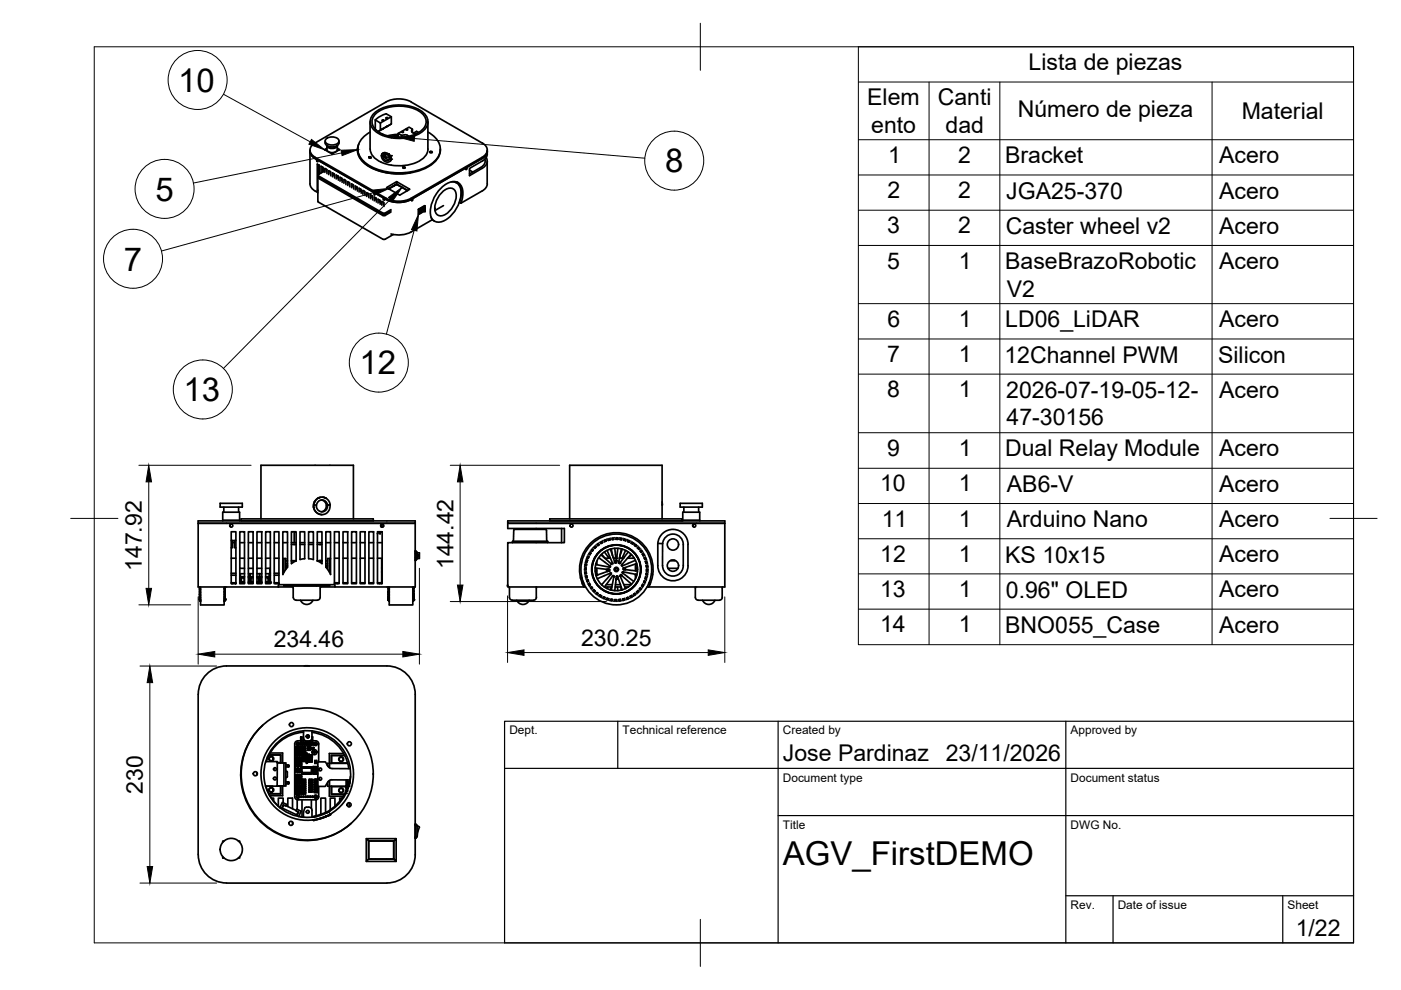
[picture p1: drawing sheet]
<svg xmlns="http://www.w3.org/2000/svg" width="297mm" height="210mm" viewBox="0 0 297 210" stroke-linecap="round" stroke-linejoin="round" font-family="sans-serif">
<defs><g id="words">
<g font-size="7">
<text x="37.8" y="19.4">10</text>
<text x="141" y="36.5">8</text>
<text x="32.9" y="42.5">5</text>
<text x="26.2" y="57.4">7</text>
<text x="76.2" y="79.4">12</text>
<text x="38.9" y="85">13</text>
<text x="166" y="183.4">AGV_FirstDEMO</text>
</g>
<g font-size="4.9">
<text x="218.1" y="14.9">Lista de piezas</text>
<text x="183.9" y="22.3">Elem</text>
<text x="198.8" y="22.3">Canti</text>
<text x="184.7" y="28.1">ento</text>
<text x="200.5" y="28.2">dad</text>
<text x="215.8" y="24.8">Número de pieza</text>
<text x="263.3" y="25.2">Material</text>
<text x="188.3" y="34.6">1</text>
<text x="203.2" y="34.6">2</text>
<text x="213.1" y="34.6">Bracket</text>
<text x="258.5" y="34.6">Acero</text>
<text x="188.2" y="42">2</text>
<text x="203.2" y="42">2</text>
<text x="213.4" y="42.2">JGA25-370</text>
<text x="258.5" y="42.1">Acero</text>
<text x="188.1" y="49.5">3</text>
<text x="203.2" y="49.5">2</text>
<text x="213.2" y="49.6">Caster wheel v2</text>
<text x="258.5" y="49.6">Acero</text>
<text x="188.1" y="56.9">5</text>
<text x="203.3" y="57">1</text>
<text x="213.1" y="57">BaseBrazoRobotic</text>
<text x="258.5" y="57">Acero</text>
<text x="213.5" y="62.9">V2</text>
<text x="188.2" y="69.3">6</text>
<text x="203.3" y="69.3">1</text>
<text x="213.1" y="69.4">LD06_LiDAR</text>
<text x="258.5" y="69.4">Acero</text>
<text x="188.1" y="76.8">7</text>
<text x="203.3" y="76.8">1</text>
<text x="213" y="76.9">12Channel PWM</text>
<text x="258.3" y="76.9">Silicon</text>
<text x="188.1" y="84.3">8</text>
<text x="203.3" y="84.3">1</text>
<text x="213.3" y="84.3">2026-07-19-05-12-</text>
<text x="258.5" y="84.3">Acero</text>
<text x="213.4" y="90.2">47-30156</text>
<text x="188.1" y="96.7">9</text>
<text x="203.3" y="96.7">1</text>
<text x="213.1" y="96.8">Dual Relay Module</text>
<text x="258.5" y="96.8">Acero</text>
<text x="186.6" y="104.2">10</text>
<text x="203.3" y="104.2">1</text>
<text x="213.5" y="104.3">AB6-V</text>
<text x="258.5" y="104.3">Acero</text>
<text x="186.9" y="111.7">11</text>
<text x="203.3" y="111.7">1</text>
<text x="213.5" y="111.8">Arduino Nano</text>
<text x="258.5" y="111.8">Acero</text>
<text x="186.6" y="119.1">12</text>
<text x="203.3" y="119.1">1</text>
<text x="213.1" y="119.3">KS 10x15</text>
<text x="258.5" y="119.2">Acero</text>
<text x="30.1" y="121.1" transform="rotate(-90 30.1 121.1)">147.92</text>
<text x="96.2" y="120.7" transform="rotate(-90 96.2 120.7)">144.42</text>
<text x="186.6" y="126.6">13</text>
<text x="203.3" y="126.6">1</text>
<text x="213.3" y="126.7">0.96&quot; OLED</text>
<text x="258.5" y="126.7">Acero</text>
<text x="58" y="137.2">234.46</text>
<text x="123.2" y="136.9">230.25</text>
<text x="186.6" y="134.1">14</text>
<text x="203.3" y="134.1">1</text>
<text x="213.1" y="134.2">BNO055_Case</text>
<text x="258.5" y="134.1">Acero</text>
<text x="166" y="161.4">Jose Pardinaz</text>
<text x="200.5" y="161.4">23/11/2026</text>
<text x="30.3" y="168.3" transform="rotate(-90 30.3 168.3)">230</text>
<text x="274.7" y="198.6">1/22</text>
</g>
<g font-size="2.5">
<text x="108" y="155.7">Dept.</text>
<text x="132" y="155.7">Technical reference</text>
<text x="166" y="155.7">Created by</text>
<text x="227" y="155.7">Approved by</text>
<text x="166" y="165.7">Document type</text>
<text x="227" y="165.7">Document status</text>
<text x="166" y="175.7">Title</text>
<text x="227" y="175.7">DWG No.</text>
<text x="227" y="192.7">Rev.</text>
<text x="237" y="192.7">Date of issue</text>
<text x="273" y="192.7">Sheet</text>
</g>
</g></defs>
<!-- layer: Visible -->
<g fill="#000">
<circle cx="81.5" cy="32.4" r=".18"/>
<circle cx="82.3" cy="32.6" r=".18"/>
<circle cx="83" cy="33" r=".18"/>
<circle cx="83" cy="33.7" r=".18"/>
<circle cx="83" cy="33.8" r=".18"/>
<circle cx="83.9" cy="28.9" r=".18"/>
<circle cx="84.3" cy="29.1" r=".18"/>
<circle cx="89.8" cy="44.7" r=".18"/>
<circle cx="62.3" cy="115.4" r=".18"/>
<circle cx="66.4" cy="107.6" r=".18"/>
<circle cx="66.5" cy="107.4" r=".18"/>
<circle cx="66.6" cy="106.4" r=".18"/>
<circle cx="67.7" cy="118.9" r=".18"/>
<circle cx="67.8" cy="115.4" r=".18"/>
<circle cx="67.8" cy="118.9" r=".18"/>
<circle cx="68" cy="118.9" r=".18"/>
<circle cx="69.4" cy="107.1" r=".18"/>
<circle cx="88" cy="118.2" r=".18"/>
<circle cx="88" cy="117.4" r=".18"/>
<circle cx="88" cy="118.7" r=".18"/>
<circle cx="88" cy="117" r=".18"/>
<circle cx="129.9" cy="118.2" r=".18"/>
<circle cx="130.3" cy="119.1" r=".18"/>
<circle cx="130.3" cy="119.2" r=".18"/>
<circle cx="130.7" cy="118.9" r=".18"/>
<circle cx="130.7" cy="118.8" r=".18"/>
<circle cx="130.8" cy="118.4" r=".18"/>
<circle cx="131.2" cy="119.2" r=".18"/>
<circle cx="131.3" cy="118.1" r=".18"/>
<circle cx="131.4" cy="119.4" r=".18"/>
<circle cx="131.8" cy="119.8" r=".18"/>
<circle cx="42.3" cy="127.1" r=".18"/>
<circle cx="47.7" cy="127.2" r=".18"/>
<circle cx="47.7" cy="127" r=".18"/>
<circle cx="57.3" cy="123.6" r=".18"/>
<circle cx="57.3" cy="123.4" r=".18"/>
<circle cx="82.3" cy="127.2" r=".18"/>
<circle cx="87.7" cy="127.2" r=".18"/>
<circle cx="126.5" cy="122" r=".18"/>
<circle cx="128.7" cy="120.7" r=".18"/>
<circle cx="128.9" cy="120.7" r=".18"/>
<circle cx="128.9" cy="121.2" r=".18"/>
<circle cx="129" cy="120.7" r=".18"/>
<circle cx="129" cy="120.8" r=".18"/>
<circle cx="129.1" cy="120.8" r=".18"/>
<circle cx="129.1" cy="121.1" r=".18"/>
<circle cx="129.2" cy="121.1" r=".18"/>
<circle cx="129.4" cy="121.5" r=".18"/>
<circle cx="130.2" cy="122.3" r=".18"/>
<circle cx="130.6" cy="122.9" r=".18"/>
<circle cx="130.6" cy="122.8" r=".18"/>
<circle cx="131.5" cy="122.1" r=".18"/>
<circle cx="131.7" cy="122" r=".18"/>
<circle cx="131.9" cy="121.4" r=".18"/>
<circle cx="132.2" cy="120.4" r=".18"/>
<circle cx="132.4" cy="120.7" r=".18"/>
<circle cx="132.6" cy="120.8" r=".18"/>
<circle cx="132.7" cy="120.8" r=".18"/>
<circle cx="138.3" cy="122.3" r=".18"/>
<circle cx="64.1" cy="164" r=".18"/>
<circle cx="64.3" cy="164" r=".18"/>
<circle cx="64.4" cy="164" r=".18"/>
<circle cx="64.6" cy="164" r=".18"/>
<circle cx="64.7" cy="164" r=".18"/>
<circle cx="64.9" cy="164" r=".18"/>
<circle cx="65" cy="164" r=".18"/>
<circle cx="65.2" cy="164" r=".18"/>
<circle cx="65.4" cy="164" r=".18"/>
<circle cx="65.5" cy="164" r=".18"/>
<circle cx="65.7" cy="164" r=".18"/>
<circle cx="65.8" cy="164" r=".18"/>
<circle cx="66" cy="164" r=".18"/>
<circle cx="66.5" cy="173.9" r=".18"/>
<circle cx="67.4" cy="173.6" r=".18"/>
<circle cx="69" cy="173.1" r=".18"/>
<circle cx="69.5" cy="172.9" r=".18"/>
<circle cx="69.6" cy="172.1" r=".18"/>
<circle cx="70" cy="172.7" r=".18"/>
<circle cx="73.4" cy="168.2" r=".18"/>
<circle cx="73.4" cy="166.6" r=".18"/>
<circle cx="73.4" cy="167.6" r=".18"/>
<circle cx="73.5" cy="167.6" r=".18"/>
<circle cx="73.5" cy="167.7" r=".18"/>
<circle cx="73.5" cy="166.6" r=".18"/>
<circle cx="74" cy="166" r=".18"/>
<circle cx="74" cy="165.6" r=".18"/>
<circle cx="74" cy="166.7" r=".18"/>
<circle cx="88" cy="174.9" r=".18"/>
<circle cx="88" cy="177.4" r=".18"/>
<circle cx="88" cy="177.5" r=".18"/>
<circle cx="88" cy="175" r=".18"/>
<circle cx="88" cy="177.6" r=".18"/>
</g>
<g fill="none" stroke="#000" stroke-width=".36">
<path d="M65.7 32.1a1.87 1.87 0 0 0 1.1 1.5l15.1 8.7a5.9 5.9 0 0 0 5.3 0l15.4-9a1.66 1.66 0 0 0 .7-1.2M65.7 31.8v7.2a2.35 2.35 0 0 0 1.7 1.8M66.8 30.3a1.62 1.62 0 0 0-1.1 1.5 1.62 1.62 0 0 0 1.1 1.6M66.8 33.4l15.1 8.6M67.2 34l.2 .1v.2l-.2-.1zM67.4 37.1v.3M67.4 37.6v5.1M67.4 37.4l.1 .4M67.5 37.8l13.7 7.9h.4l1.3-.7M67.5 37.3l13.7 7.9h.4l1.3-.8M67.5 37.5l13.7 7.9h.4l1.3-.7M67.5 37v.3"/>
<path d="M67.6 35v1.9M67.7 36.9v-1.9l-.4-.2v5.6l.1-.1M68.4 35.4v1.1M68.5 36.4v-.9l-.4-.2v1.4M68.6 36.4l-1.1 .6M68.8 31.7l1.6 .9M68.9 36.5v-.8l.4 .3v.8M68.9 29.9a1.16 1.16 0 0 0 1.5 1.3 1.16 1.16 0 0 0 1.5-1.3M69.1 29.5a1.9 1.9 0 0 1 2.8 .3 1.27 1.27 0 0 1-1.7 .9 1.13 1.13 0 0 1-1.2-.9zM69.2 35.9v.5M69.3 31.4l-.5 .4M69.3 36h-.1"/>
<path d="M69.3 30.8a1.28 1.28 0 0 0 2.2 .1v.8a1.28 1.28 0 0 1-2.2 0zM69.4 30.9a1.24 1.24 0 0 0 2 0M69.7 37v-.8l.4 .2v.9M70 36.4v.4M70.5 37.5v-.8l.4 .2v.8M70.8 36.8v.5M71.3 37.9v-.8l.4 .3v.8M71.5 31.4l.5 .4M71.6 37.3v.5M72 31.7l-1.6 1M72.1 38.4v-.8l.4 .2v.9M72.4 37.8v.4"/>
<path d="M72.9 38.9v-.8l.4 .2v.8M73.2 38.2v.5M73.7 39.3v-.8l.4 .3v.8M74 38.7v.5M74.5 39.8v-.8l.5 .2v.9M74.8 39.2v.4M75.6 39.6v.5M75.8 31.6a4.4 4.4 0 0 0 3.1 4 13.7 13.7 0 0 0 12.3-.5 3.9 3.9 0 0 0 2.1-3.5M75.9 31.2l-.1 .7M76.1 30.5a3.5 3.5 0 0 0 1.5 4.4 13 13 0 0 0 9.4 1.8M78.3 33.5h.4M78.3 33.3l.4 .1-.4 .1z"/>
<path d="M78.5 25.8v5.8M78.5 28a4.2 4.2 0 0 0-2.6 4.2 6.2 6.2 0 0 0 4.7 3.9 13.2 13.2 0 0 0 11.1-1.5 3.5 3.5 0 0 0-.2-6.1l-.8-.5M79.6 25.4v2M79.6 25.4l1 .7M79.6 27.4l.1 .1M79.7 24.1a8.4 8.4 0 0 1 9.7-.1 2.28 2.28 0 0 1-.3 3.9 8.4 8.4 0 0 1-9.4-.4 2.19 2.19 0 0 1 0-3.4zM80.6 26.1l2.4-1.3v1.5l-2.4 1.3zM80.6 27.6l-.5 .3M80.9 33l.3 .1M81 27.4l.4-.2zM81 25.4l.3 .1-.1 .1zM81.1 28.7a9.3 9.3 0 0 0 8.8-1.1 2.56 2.56 0 0 0-1-4.3 9.1 9.1 0 0 0-9.6 .7 2.55 2.55 0 0 0 1 4.3l.8 .4"/>
<path d="M81.2 33.1l.2 .6 .5 .4 .5-.1 .3-.5M81.2 33.1a.74 .74 0 0 1 .8-.4 .74 .74 0 0 1 .6 .8M81.2 33.1h.1M81.4 32.4a.74 .74 0 0 0-.5 1l.6 .8 .6 .2 .7-.3 .2-.5-.3-.1M81.4 32.8a.86 .86 0 0 0 1.2 .9M81.5 32.4l-.5 .2M81.5 32.4h-.1M81.5 32.4l.7 .2M81.5 32.4h.1M81.8 33.3h.7M81.8 32.7l-.1 .8M81.9 21.6l-15.1 8.7"/>
<path d="M81.9 26.9l.3-.2zM81.9 21.6a5.9 5.9 0 0 1 5.3 0M81.9 26.9l-1.8 1M81.9 24.9l.3 .1-.3 .1zM82.2 32.6l.2 .1M82.3 32.6l.1 .1M82.4 32.7l.6 .8-.2 .6M82.4 32.7l.5 .9M82.6 33.5h.1M82.6 39.9l-.1 .1M82.8 34.1h.1M82.8 39.8h.1"/>
<path d="M83 33h.1M83 24.8l-1.1-.7-1.6 .7-.7 .6M83 26.3l-1.1 .6M83.2 39.5l.1 .1M83.3 39.5h.1M83.4 39.4v.1M83.4 39.4h.1M83.5 39.4h.1M83.6 39.3h.1M83.7 39.3h.1M83.7 28.9l.1 .2M83.7 28.9h.1"/>
<path d="M83.7 39.2l.1 .1M83.8 28.9h.1M83.8 39.2h.1M83.9 39.2h.1M83.9 39.1l.1 .1M84 39.1h.1M84.1 39.1h.1M84.1 28.8l.2 .2M84.1 39l-1.7 1M84.1 29.1l-.3-.2h.2l.3 .2M84.1 38.5l-2.1 1.3 2.8 1.6 2.1-1.3-2.8-1.6v.5l.3 .3M84.3 28.8l.1 .1"/>
<path d="M84.3 29l.1 .1M84.3 29v.1M84.3 29.1h.1M84.4 39.2l2 1.2M84.4 28.3l.7 .4 .9-.1 .7 .3M84.4 28.3v.8M84.4 28.5l-2.3 .3M84.5 28.8l-1.8 .1M84.5 28.8l-1.6 .2M84.6 39.3v.1M85.1 28.7v.4M85.2 27.9l.4 .1-.4 .1z"/>
<path d="M85.5 35.6h.4M85.5 35.4l.4 .1-.4 .1zM86.1 27.4l.3 .1-.3 .1zM87.2 21.6l15 8.7M87.3 27.7l.1-.3-.7-.4-2.3 1.3M87.3 27.7l.2 .4M87.4 28.1l.7 .4M87.4 27.4v.7M88.4 28.3h-.3l-.1 .1M88.8 28.1l-.5-.3-.6 .4M90.7 25.8v5.8a3.8 3.8 0 0 1-3 3.1 8.9 8.9 0 0 1-8.4-1.3 2.51 2.51 0 0 1-.8-1.8M91.2 32.3h.4"/>
<path d="M91.2 32.1l.5 .1-.5 .2zM95.7 38.6a1.89 1.89 0 0 1 2.1 2.1 7 7 0 0 1-4.2 6.3 1.76 1.76 0 0 1-2.2-1M96.4 38.5l.4 .3M97.5 39.5l-.6-.9a3.3 3.3 0 0 1 .6 3.9M98.9 35.6l.1 .1-.2 .2zM99.5 36.1l.7 .4M102.2 33.4l-15 8.6M102.2 30.3a1.62 1.62 0 0 1 1.1 1.5 1.62 1.62 0 0 1-1.1 1.6M102.8 33.7a1.42 1.42 0 0 1-.9 1.8l-2.4 1.4M103.3 31.8a1.97 1.97 0 0 1-1.1 2.4l-2.7 1.5v1.5l2.7-1.5a1.59 1.59 0 0 0 .9-2.3M103.3 34.2v4.8a1.81 1.81 0 0 1-1.1 1.5l-4.5 2.6-.3-.2M67.3 40.4l.1 .1"/>
<path d="M67.4 42.7l.1 .1M67.5 42.8l13.7 7.9h.4l1.8-1M75.3 40.3v-.9l.5 .3v.8M76.1 40.7v-.8l.5 .3v.8M76.4 40.1v.4M76.9 41.2v-.8l.5 .2v.8M77.3 40.5v.5M77.7 41.6v-.8l.5 .3v.8M78.1 41v.5M78.5 42.1v-.8l.5 .3v.8M78.9 41.5v.4M79.4 42.6v-.8l.4 .2v.8"/>
<path d="M79.7 41.9v.5M80.2 43v-.8l.4 .3v.8M80.5 42.4v.5M81 43.5v-.8l.4 .3v.8M81.3 42.9v.4M81.3 42.1l.2 .1v.2l-.2-.1zM81.9 42a5.9 5.9 0 0 0 5.3 0M81.9 42.3a5.9 5.9 0 0 0 5.3 0M82.4 40h.1M82.4 40l1.7-.9 2.3 1.3M87.4 42.2l.1 .1-.2 .3zM89 44.6v.7"/>
<path d="M89 44.6h.1M89.1 44.6v.6l1-.4M89.2 44.8h.1M89.4 44.8l-.2 .1M89.4 44.8h-.2M89.5 45l-.7 .5M89.8 44.6l.1-.1zM89.9 44.5l-.2 .2M89.9 44.5l-.1 .2M89.9 44.5h.1M90 44l-1 .6v.6h.2M90 44h.1"/>
<path d="M90.1 44v.2l-1 .4M90.1 43.6l-1.4 .8v1l.1-1 .2 .2 1.1-.7M90.1 43.6l-1.4 .8M90.1 43.6v.5M90.1 44.2v.6M91.6 46.6l-5 2.8-1.8 .4-1.9-.2M91.6 46.6l.5 .3M93.5 41a2.1 2.1 0 0 1 2.7-.9 2.89 2.89 0 0 1 0 3.3 3.8 3.8 0 0 1-2.8 2.4 1.58 1.58 0 0 1-1.2-2.3 5.4 5.4 0 0 1 1.3-2.5zM94 43.6l-1.8 1M97.5 42.6h.1M97.5 42.5v.1M97.7 43.1a3.9 3.9 0 0 0-.4-4.2 2.66 2.66 0 0 0-3.2 .5 7 7 0 0 0-2.7 6.7l.2 .5"/>
<path d="M42 110.9h46v13.6h-17v-.5h-12v.5h-17zM42 110.4h46v.5h-46zM46.7 106.7h4.7v.8h-4.7zM47.2 110.3h3.6v.1M47.5 107.5v1.1M49 114.6h1M49 112.7h1v11.1h-1zM49 118.4h1M49.3 114.6v1.5h-.3M49.3 115.1h.4M49.7 114.6v1.5h.3M50.6 107.5v1.1"/>
<path d="M50.8 110.3v-1.7h-3.6v1.8M50.8 112.7h1v11.1h-1zM50.8 118.4h1M50.8 115.1h1M51.1 110h28v.4h-28zM52.7 112.7h1v11.1h-1zM52.7 118.4h1M52.7 115.1h1M54.5 112.7h1v11.1h-1zM54.5 118.4h1M54.5 115.1h1M55.3 110v-11.3h19.6v11.3"/>
<path d="M56.3 112.7h1v11.1h-1zM56.3 118.4h1M56.3 115.1h1M58.1 112.7h1v11.1h-1zM58.1 118.4h1M58.1 115.1h1M60 118.4h.2M60 115.1h1M60.6 118.9h.4M60.6 119.9h.4M60.6 119.5h.4M61.8 118.9h1"/>
<path d="M61.8 118.9h1v-6.2h-1v6.8M61.8 115.1h1M61.8 115.4h1M62.4 112.7v2.4M62.8 118.9l-1 .6M63.6 112.7h1v5.8l-1 .1zM63.6 115.4h1M63.6 115.1h1M65.4 115.4h1M65.4 115.1h1M65.5 118.5l1 .1-.1-5.9h-1v5.8M66.5 107.1v.2a1.76 1.76 0 0 0 1.8 1.8 1.76 1.76 0 0 0 1.7-2"/>
<path d="M67.1 107.1a1.17 1.17 0 0 1 1.2-1.1 1.17 1.17 0 0 1 1.1 1.1M67.3 118.9v-6.2h1v6.8M67.3 118.9h1M67.3 118.9h.6M67.3 115.1h1M67.3 118.9l1 .6M67.5 105.6l-.8 .8-.2 1.1 .5 1 .6 .5 .7 .1M67.5 118.9h.1M67.6 105.6l-.7 .5-.4 1M67.7 105.5h-.2M67.7 118.9h.1M67.7 105.5l-.2 .1"/>
<path d="M67.8 118.9h.1M67.8 105.5h-.1M67.9 118.9h.4M67.9 118.9h.1M68.1 118.9h-.2M68.1 106a1.27 1.27 0 0 1 1.1 1.2 1.27 1.27 0 0 1-1 1.3M68.2 118.9h.1M68.3 115.4h-1M68.3 105.4l.4 .1M68.6 105.5h-.8M68.7 105.4l.1 .1M68.8 105.5l.2 .1"/>
<path d="M69 105.6h.1M69.1 118.9h.4M69.1 119.9h.4M69.1 119.5h.4M69.1 115.1h1M69.2 105.7a1.87 1.87 0 0 1 .8 1.4h-.6v.4l-.2 .6-.3 .3-.7 .1-.8-.4-.3-1h-.6M69.9 118.4h.2M70.9 112.7h1v11.1h-1zM70.9 118.4h1M70.9 115.1h1M72.7 112.7h1v11.1h-1zM72.7 118.4h1"/>
<path d="M72.7 115.1h1M74.5 112.7h1.1v11.1h-1.1zM74.5 118.4h1.1M74.5 115.1h1.1M76.4 112.7h1v11.1h-1zM76.4 118.4h1M76.4 115.1h1M78.2 112.7h1v11.1h-1zM78.2 118.4h1M78.2 115.1h1M80 113.1h.1M80 118.4h.9v5.2h-.4v.2"/>
<path d="M80 112.7h1v11.1h-1zM80 115.1h1M80.1 112.7v.4M80.5 112.7v.4M80.6 112.7v.4M80.8 111.6v.1M80.9 111.2h.3M80.9 111.6v.1M80.9 111.6h.2M81.3 111.6v.1M81.3 111.6h-.5M88 118.8l.1-2 .3 .3v1.4l-.3 .3"/>
<path d="M88 116.8h.1M88.4 117.2h.5v1.2h-.4M88.5 117.2l-.1 1.2M88.5 117.8h.1M88.7 117.7l.1 .3zM88.7 117.9v.1M88.7 117.7h.1M88.7 117.7v.3M88.8 117.9l-.1 .1M88.8 117.7l-.1 .3M107.7 110.4h46v.5h-46zM108.7 114.8h7.4v.3"/>
<path d="M108.7 114.7l-.1 .4M109.1 112.2h6.6M109.1 112.2l-.2 .2v2.4M115.7 112.2l.2 .2v2.4M116.6 110h28v.4h-28zM119.1 112v3.1M120.8 110v-11.3h19.6v11.3M124 119.6h.1M124.1 119.9h.2M124.1 119.3h.1M124.1 119.6l.3 .1M124.1 119l.4 .2"/>
<path d="M124.2 118.7l.1 .1M124.2 119l.3 .1M124.3 118.8h.3M124.3 118.4h.1M124.4 119.6l-.1 .4-.3-.2M124.4 119.6h-.3M124.5 118h.1M124.5 118.2l.3 .1M124.6 118.7l-.1 .5M124.6 118h.3M124.6 118l.2 .1M124.7 117.6v.1"/>
<path d="M124.9 118l-.2 .4-.3-.3M124.9 117.4l.2 .2M125 117.1l.1 .1M125.1 117.2h.2l-.2 .4-.3-.2M125.1 117.2l.2 .1M125.2 116.8l-.1 .1M125.4 116.7l.2 .1M125.5 116.5h.1M125.5 116.5l.3 .1-.2 .3-.3-.3M125.5 116.5l.2 .2M125.7 116.2h.1M125.9 116l.2 .3"/>
<path d="M126 116.1l.1 .1M126.1 115.8l.1 .1M126.2 115.9l.2 .1M126.2 115.9l.1 .1M126.3 119.7l2.9 .6 .2-.2M126.3 119.5l.2 .1M126.4 115.6h-.1M126.4 116l-.3 .3M126.5 119v.7M126.6 115.5l.2 .1M126.7 115.2l.1 .2M126.8 115.4l.2 .1-.3 .2-.1-.3"/>
<path d="M126.8 115.4l.2 .1M126.9 118.4h.2M126.9 118.2l2.5 1.9M127 115.1h.1M127.3 114.9l.1 .3 .4-.2M127.3 115l.2 .2M127.4 117.6l2.2 2M127.5 114.8l.1 .1M127.6 117.5l.7 .9M127.6 114.9l.2 .1M127.6 114.9l.1 .2M127.8 114.6h.1"/>
<path d="M128.1 114.5l.1 .4 .3-.2M128.1 117l1 1.4M128.1 114.6l.1 .2M128.2 118.4h1.2M128.3 114.4l.1 .1M128.4 114.5l.1 .2M128.4 114.5v.3M128.6 114.3h.1M128.7 116.7l1.2 2.7M128.9 114.2v.4l.5-.1-.2-.2M128.9 114.3l.1 .3M129.2 114.2v.1"/>
<path d="M129.2 114.3l.1 .2M129.3 120l-.1 .2M129.4 116.4l1 3M129.5 114.1h.1M129.6 116.4l.3 1.4M129.6 119.6l.1 .1M129.6 119.6h.1M129.6 119.5h.1M129.8 114.1v.3M129.8 119.4l-.2 .2M129.8 114.2l.1 .2M129.9 119.4h-.1"/>
<path d="M129.9 119.4l.1 .1M129.9 119.4h.1M130 114.1l.1 .3M130 114v.1M130 114.1v.3M130.1 118.4h.6M130.1 114.4h-.3M130.3 116.3l.3 2.1M130.4 114h-.1M130.5 119l.2-.1-.4 .2h.4M130.5 119l-.1 .2M130.6 119.3h-.2"/>
<path d="M130.6 119.3h.1M130.6 118.8l-.3 .3M130.7 114l-.1 .4M130.7 114.1v.3M130.7 118.8l-.4 .2M130.9 114.1l.1 .3-.4-.1M130.9 114v.4M131 116.3l-.4 3M131.2 119.2h.1M131.2 119.2l.2 .2M131.2 119.2l-.1 .2M131.2 119.2l-.1 .1"/>
<path d="M131.2 114h.1M131.3 118.4h.9M131.4 119.4v.1M131.4 119.4h.1M131.5 119.4h.1M131.6 114.1l-.1 .3 .3 .1v-.3M131.6 114.2l-.1 .2M131.7 116.4l-.5 2.8M131.8 114.2l-.1 .2M131.8 119.8l.1 .2M131.8 114.1v.1M131.9 119.7l.1 .2"/>
<path d="M131.9 120h.1M131.9 116.4l-.4 1.4M132.1 114.1v.1M132.4 114.3l-.1 .3M132.4 114.2l-.2 .3 .5 .2v-.4M132.6 116.7l-.7 1.7M132.7 114.4l-.1 .3M133 114.4h.1M133 118.4h1.5M133.2 117l-1.8 2.4M133.2 114.6l-.1 .2M133.3 114.5l-.2 .3 .3 .1v-.2"/>
<path d="M133.4 114.7l-.1 .2M133.5 114.6l-.1 .1M133.7 114.7l.1 .1M133.8 117.5l-2 2.3M133.9 117.6l-.8 .8M134 115l-.1 .2M134 114.9l-.2 .3M134.2 115.1v.3l-.4-.3M134.2 115.1l-.1 .3M134.3 115.1h-.1M134.4 118.2l-.2 .2M134.5 115.2h.1"/>
<path d="M134.7 118.8l-2.8 1.2M134.7 115.5l-.1 .2M134.7 119.6v1.4M134.8 115.4l-.3 .2M134.8 119.5v1.5M134.9 115.6l-.1 .3-.3-.3M134.9 115.6l-.2 .2M135 115.5l-.1 .1M135 119.5l-2.8 .9M135 119.7h-.2M135.1 116.1l.3 .4 .2-.2M135.2 115.7v.1"/>
<path d="M135.4 116l-.2 .2M135.4 116l-.3 .2M135.6 116.3l-.2 .1M135.6 116.2v.1M135.8 116.4h.1M136 116.7l-.2 .2M136 116.7l-.3 .1 .2 .3 .2-.2M136.1 116.9l-.2 .1M136.2 116.8l-.1 .1M136.3 117.1h.1M136.4 117.4l-.2 .2M136.5 117.4l-.3 .1 .2 .3 .1-.1"/>
<path d="M136.5 117.7l-.2 .1M136.7 117.6l-.2 .1M136.8 117.9h.1M136.8 118.2l-.2 .1M136.8 119l.1 .4 .2-.1M136.9 118.2h-.3l.1 .4 .2-.2M137 118.4l-.3 .1M137.1 119l-.3 .1M137.1 118.7h.1M137.1 119.3l-.2 .1M137.2 119h-.4M137.2 119.3h-.1"/>
<path d="M137.2 119.9h-.2M137.3 119.6h.1M137.4 119.9h-.4l.1 .3 .2-.1M139.5 115.2l1 .1v4.6a2.19 2.19 0 0 0 2.2 2.2 2.19 2.19 0 0 0 2.2-2.2v-4.5a2.19 2.19 0 0 0-2.1-2.2 2.19 2.19 0 0 0-2.3 2.1M140.3 113.3a3.2 3.2 0 0 1 3.5-.8 3.2 3.2 0 0 1 2.1 2.9v4.5a3.2 3.2 0 0 1-3.2 3.2 3.2 3.2 0 0 1-3.2-3.2v-4.7l.1-.7zM140.4 106.4v.7M142.2 118.8h1M144.2 106.7h4.7v.8h-4.7zM144.8 110.3v-1.7h3.6v1.7M144.8 110.4v-.1h3.6v.1M145 107.5v1.1M148.1 107.5v1.1"/>
<path d="M42.3 125.2v.3h.1M42.3 126.3l.1 .1M42.3 126.9v.1M42.3 127.1l.1 .3zM42.3 124.5l.1 .3M42.3 126.7v.1M42.3 125.8l.1 .2M42.3 124.6v.3l.1-.1M42.3 127.1h.1M42.4 127.4l.1 .1M42.4 127.3l.1 .1-.1-.1M42.4 126.5l.1 .1"/>
<path d="M42.4 125.4l.1 .1M42.4 124.8l.1 .1M42.5 124.5v3.8h5v-3.8M42.5 127.3l-.2-.3 .1 .4M42.5 127.1l-.2-.3 .2 .5M42.5 126.7l-.2-.2v.3l.2 .2M42.5 126.3l-.2-.3 .1 .5M42.5 125.7l-.2-.2v.5l.2 .1M42.5 125.1l-.2-.2 .1 .5M47.5 127l.2-.3-.1 .4M47.5 126.6l.2-.2-.2 .5M47.5 126.2l.2-.2-.2 .5"/>
<path d="M47.5 124.9l.2-.1-.1 .6M47.6 127.2l.1-.2-.2 .4 .2-.1M47.6 125.5l.1-.1-.1 .5M47.7 127.4l-.2 .1M47.7 127.2l-.2 .1M47.7 127.1l-.2 .1M47.7 125.5l-.2 .1M47.7 125.4h-.2M47.7 127.1h.1M47.7 126.6v.1M47.7 125.7v.3h-.2M47.7 124.5v.3l-.2-.1z"/>
<path d="M47.7 127.2l-.1 .2M47.7 127.1l-.1 .3zM47.7 125.1v.2M47.7 126.2v.1M47.7 126.9v.1M49 123.6l.1 .2M49 122h1M49 121.6h1M49.1 123.6h.2v.2M49.3 123.6h.7M50 123.6l-.1 .2M50.9 120.5h.9"/>
<path d="M50.9 120.5h.1M50.9 123.6h.9M51.1 122.3h.7M51.2 122.5h.6v.9h-.6zM51.2 122.3h.1M51.4 123.5h-.3l-.1-1.2v1.3M51.4 123.5v.1M51.4 123.5h.2M51.5 123.5v.1M51.8 122.3h.1M51.8 121.6h-.8v.7h-.2M51.8 123.5h-.2v.1"/>
<path d="M51.8 122.3h-.7v1.2M52.7 122.3h.2v1.2M52.7 122.5h.1v.9h-.1M52.7 122.3h.2v1.2h-.2M52.7 120.5h1M52.7 121.6h1M52.8 122.3h.1M52.9 122.3l.1 1.3v-2l.1 1.9h.3M53.1 122.3h.6M53.2 122.3h.1M53.4 123.5h.3l-.1 .1h-.9M53.4 123.5v.1"/>
<path d="M53.5 123.5v.1M53.6 123.5v.1M53.7 122.5h-.5v.9h.5M53.7 122.3h-.6v1.2M54.5 122.3h.4v1.2M54.5 122.5h.3v.9h-.3M54.5 120.5h1M54.5 123.6h1M54.5 123.5h.1M54.5 122.3h.4M54.5 121.6h1M54.6 123.5v.1"/>
<path d="M54.8 122.3h.1M54.9 122.3l.1 1.3v-2l.1 1.9h.3M54.9 122.3v1.2h-.3M55.1 122.3h.4M55.2 122.3h.1M55.4 123.5h.1M55.4 123.5v.1M55.5 122.5h-.3v.9h.3M55.5 122.3h-.4v1.2M56.3 120.5l.9 .1M56.3 123.6h1h-.2M56.3 122.3h.7v1.2"/>
<path d="M56.3 122.5h.6v.9h-.6M56.3 123.5h.4M56.3 122.3h.7M56.3 121.6h.8v.7M56.5 123.5v.1M56.6 123.5v.1M56.7 123.5v.1M56.9 122.3h.1M57 122.3v1.2h-.3M57 122.3l.1 1.3M57.2 120.6v2.9h-.1M57.2 123.2h.1"/>
<path d="M57.2 123.4h.1M57.2 122h.1M57.2 121.6h.1M57.2 123.4l.1 .2zM58.1 122h1M58.1 121.6h1M58.1 123.6h1M58.6 123.5l-.1 .2M59 124.5h3.1M60.2 124.1h9.7v.2h-9.7zM60.6 120.7v-2.3h-.4v2.9M60.6 120.2l.3 .1"/>
<path d="M61 120.2v-7.5h-1v9.1M61 120.2l-1 1.6M61.8 124.3l.3 .2 .1 .2v1.9a.6 .6 0 0 0 .6 .6M66.3 127.3a1.41 1.41 0 0 1-1.3 .9 1.41 1.41 0 0 1-1.3-.9M67.9 124.5h3.1M68.3 124.3l-.4 .4v1.9a1.21 1.21 0 0 1-1.6 .7h-3.5M69.1 120.2v-7.5h1v9.1l-1-1.6M69.5 120.7v-2.3h.4v2.9M69.5 120.2l-.3 .1M70.9 123.6h1M71.4 123.5l.2 .2M72.7 123.6h1"/>
<path d="M74.5 123.6h1.1M76.4 123.6h1M78.2 123.6h1M80 123.6h.5M80.9 120.5h.1M80.9 121.3h.1M81 123.6l-.1 .2M82.3 127.1h.1M82.3 124.5l.2 .3-.2 .1v-.4M82.3 125.7l.1 .2M82.3 126.6l.1 .1M82.3 127.1l.1 .3z"/>
<path d="M82.3 126.2l.1 .2M82.3 125.2l.1 .2M82.3 126.9v.1M82.3 127h.1M82.4 126.1l-.1-.1v.4l.2 .2M82.4 126.1l.1 .1M82.4 127.4l.1 .1M82.5 124.5v3.8h5v-3.8M82.5 125l-.2-.1v.4l.2 .2M82.5 125.6l-.2-.2v.4l.2 .2M82.5 126.6l-.2-.2 .2 .5M82.5 127l-.2-.2 .2 .5"/>
<path d="M82.5 127.3l-.2-.3 .2 .4-.1-.1M87.5 124.8l.2-.1v.5l-.2 .1M87.5 125.5l.2-.2v.5l-.2 .2M87.5 126.1l.2-.2-.2 .5M87.5 126.6l.2-.3-.2 .6M87.5 127.3l.2-.3v.3M87.6 124.6l.1 .1v-.2l-.2 .2M87.7 126.9v-.2l-.2 .5M87.7 127.3v-.2v.3M87.7 126.9l-.2 .1M87.7 127.3l-.2 .1M87.7 127.4l-.2 .1"/>
<path d="M87.7 127.1h.1M87.7 126.7h.1M87.7 126.1v.2M87.7 125v.3h-.1M87.7 126.8v.2M87.7 127.1v.3M87.7 125.6v.2M87.7 126.5v.2M107.6 124.3h.1M107.7 124.1l-.1 .2M108 124.5v2.1a.96 .96 0 0 0 1.3 .7h2.8a1.25 1.25 0 0 0 1.6-.7M112.2 127.3a1.41 1.41 0 0 1-1.3 .9 1.41 1.41 0 0 1-1.3-.9"/>
<path d="M113.7 124.7v2M113.8 124.5l-.1 .2M123.1 122.5h.3M123.1 122.7h.3M123.5 123.6v.3M123.5 123.6v.4M123.6 123.2l-.1 .3h.2l-.3 .1M123.8 124.4a7.8 7.8 0 0 1 6.9-11.5 7.8 7.8 0 0 1 6.8 11.5M123.9 120.8h.4M123.9 120.5h.1M123.9 121v.1M124 120.1v.1"/>
<path d="M124 120.8h.3M124 121.9h.1M124 120.5h.3M124.1 121.4l.2-.1v.3h-.3M124.1 121.4h-.1M124.1 124.5h-16.4v-9.4h12v-3.1h-12v-1.1h46v13.6h-16.5M124.2 122.2l.2-.1 .1 .4h-.4M124.2 122.2h-.1M124.2 122.8h.1M124.3 120.4l-.3 .1M124.3 120.4v.4M124.3 121.4h-.2"/>
<path d="M124.3 121.6h-.2M124.4 122.1l-.2 .1M124.4 123.1l.3-.2 .1 .3-.4 .1M124.4 123.1h.1M124.5 122.4l-.3 .1M124.6 123.6h.1M124.7 123l-.3 .1M124.7 123.2l-.2 .1M124.9 123.6l-.1 .2M125 123.6l.2 .4M125 123.7l-.3 .2M125 124.4h.1"/>
<path d="M125.1 124l-.2 .1M125.2 124l-.4 .1M125.3 124.6l.1-.2 .2 .3-.3 .1M125.3 124.6l-.1 .1M125.5 124.5l-.2 .1M125.5 125v.1M125.6 124.6l-.2 .2M125.8 125.3l.1-.3 .3 .3M125.8 125.3h-.1M126 125.1l-.2 .2M126.1 125.7h.1M126.2 125.3l-.2 .2"/>
<path d="M126.2 120.4l2.9 .4M126.2 125.3l-.3 .2M126.4 125.9v.1M126.5 121.8h-.2M126.5 120.5v1.5v-.4M126.5 121l-.3 .1M126.6 125.7l-.2 .2M126.7 125.8l-.1 .2M126.8 126.2v.1M126.8 125.9l-.3 .2M126.8 125.8l-.3-.2-.1 .3M127.1 126.4l-.1 .1"/>
<path d="M127.2 126.1l-.1 .3M127.2 126.1l.3 .2-.2 .3M127.2 126.2l-.1 .2M127.5 126.3l-.1 .2M127.5 124h.1M127.6 126.7h.1M127.9 126.8v-.3l.4 .2-.2 .3M127.9 126.8v.1M128 126.6l-.1 .2M128.2 126.7l-.1 .2M128.3 127.1h.1M128.5 124h1.3"/>
<path d="M128.6 120.7l.2 .5M128.7 127.1v-.3l.4 .1-.2 .4M128.7 127.1v.1M128.7 120.8v.1M128.7 120.8h.1zM128.7 120.9h.1zM128.8 126.9l-.1 .2M128.9 120.9h.1M128.8 121h.1M128.8 120.7l.1 .1M128.8 120.9l.1 .1M128.8 120.7h.1"/>
<path d="M128.8 120.7v.1M128.9 124.5l-.2 .3M128.9 121v.1zM128.9 121.1h.1M129 121h.1M129 121.1h.1M129 127l-.1 .2M129 121.1h-.1M129 121v.1M129 120.8h.1M129 120.9l.1 .1M129 120.9v.1"/>
<path d="M129.1 120.8h.1M129.1 120.9l-.1 .2M129.1 120.8v.3M129.1 120.7h.1M129.1 120.9l-.1 .1M129.1 121.1l-2.8 .9M129.1 120.7v.1M129.1 121.1h.1M129.2 127.3h.1M129.2 121h.1M129.3 120.7l-.2 .1M129.3 121l-.2 .1"/>
<path d="M129.3 121.6l.2 .2M129.4 120.1h.1M129.6 127.3l-.1-.2h.4l-.1 .3M129.6 127.3l-.1 .1M129.6 121.7l-2 2.3M129.6 121.7l-.1-.2-2.9 1.2M129.6 127.1v.2M129.6 124.5l-.2 .6M129.8 127.1v.2M129.9 122.1h.1M129.9 122.1l.3 .2M129.9 122.1l-1.8 2.4h1.6"/>
<path d="M130 122l-.1 .1M130.1 127.5h.1M130.2 122.3l-.6 2.8M130.2 122.3h.1M130.2 122.1v.2M130.3 127.1l.1 .3M130.3 127.1h.5l-.1 .4M130.4 127.4v.1M130.4 127.2v.2M130.4 124.5h1.3M130.5 120.6h.3M130.5 120.5l-.1 .1"/>
<path d="M130.5 124h1.1M130.7 120.5h.1M130.7 127.2v.2M130.8 120.5l.2 .2M130.8 122.3l.1 .4-.2 .1 .2-.2-.1-.2M130.8 120.6h.1M130.9 124.5l.1 .7M130.9 122.3a.35 .35 0 0 1 0 .4 .35 .35 0 0 1-.3 .2M130.9 122.2h.1M130.9 122.2l-.2-.1v.2l-.4 2.9M130.9 122.2l1 2.9M131 122.3h-.3"/>
<path d="M131 127.5h.1M131.2 127.1l.1 .3M131.2 127.1h.4l-.1 .4M131.3 127.1v.3M131.3 127.4v.1M131.4 122l.1 .1M131.4 122.1h.1M131.5 127.1v.3M131.5 122.1h.1M131.5 122.1l1.1 2.7M131.6 124.5l.1 .6M131.6 121.8l.1 .2"/>
<path d="M131.7 122l-.2 .1M131.7 122h.1M131.7 122l2.2 1.9M131.7 121.9h.1M131.7 121.9v.1M131.9 127.4h-.1M132 121.2h.1M132 121.2v.3l2.4 1.8M132 121.2l3 .6M132.1 127v.2M132.1 127.2l-.1-.2 .4-.1v.4M132.1 127.2v.2"/>
<path d="M132.2 120.4h.1M132.2 121.2l-.1 .3M132.2 120.4v.1M132.2 120.4l-.2 .1M132.2 120.5l.1 .2M132.2 124h1.6M132.3 120.7h.1M132.3 120.5l.4 .3M132.3 120.7h-.2M132.3 120.7l2.8 .4M132.3 120.7l-.1 .1M132.3 120.6h.1"/>
<path d="M132.3 120.7l.1-.1 .1 .2M132.3 120.6v.1M132.3 126.9l.1 .3M132.4 120.6v.1M132.4 120.7h.1M132.4 120.6h.1M132.4 120.6h-.1M132.5 120.7h.1M132.5 124.5h.7M132.6 120.8h.1M132.7 127.2h.1M132.9 126.8l.1 .3"/>
<path d="M133 127l-.2-.2 .4-.2v.4M133.1 126.7l.1 .2M133.2 124.5h.1M133.5 126.8v.1M133.6 126.4l.2 .2M133.8 126.6v.1M133.9 126.3l.1 .2M134 126.6v-.4l-.4 .2 .2 .2M134.3 126l.2 .2M134.3 126.4h.1M134.4 126l.1 .2M134.5 126.2l.1 .1"/>
<path d="M134.5 125.8l.2 .2M134.6 125.8l.1 .3M134.6 125.8l-.3 .2M134.7 121.8v.9M134.8 121.8l-.1 .2M134.8 122h.2M134.8 121.8v.7M135 125.5l.2 .1M135 125.9h.1M135.1 120.4l-.3 .1M135.2 125.6v.1M135.2 125.3l.2 .1"/>
<path d="M135.4 125.5l-.1-.3-.4 .3 .3 .1M135.6 124.8l.2 .2M135.7 125.3h-.1M135.7 124.7l.2 .1M135.8 125h.1M136 124.9l-.2-.3-.2 .3 .2 .1M136 124.3h.3M136.1 124.2l.2 .1M136.2 124.6h.1M136.2 123.9l.2 .2M136.3 124.3l.1 .1M136.5 123.5h.2"/>
<path d="M136.5 123.4l.2 .1M136.5 124.1l-.2-.2-.3 .3M136.6 123.2l.2 .1M136.6 123.2l.3 .2M136.6 123.1l-.1 .4M136.7 123.8h.1M136.7 123.5l.1 .1M136.8 122.7h.2M136.8 122.4l.3 .1M137 121.8h.2M137 123v.1M137 122.7l.1 .1"/>
<path d="M137 121.6l.2 .1M137.1 121h.2M137.1 120.7h.2M137.2 122.5l-.3-.2-.1 .4M137.2 121.8l-.2 .1M137.2 121.8l.1 .1M137.3 122.1v.1M137.3 120.1h.1M137.3 120.1l-.3 .1M137.3 121l-.2 .1M137.3 121h.1M137.4 121.7l-.4-.2v.4"/>
<path d="M137.4 121.3v.1M137.4 120.4h.1M137.4 120.7l-.3-.1v.5M137.6 123.6h.3M137.8 123.6v.4M137.8 123.6v.3M138.1 121.6h.2l.1 .3M141.6 120.5h2.1M151.6 127.3a1.41 1.41 0 0 1-1.3 .9 1.41 1.41 0 0 1-1.3-.9M153.2 124.5l-.1 2.1a1.22 1.22 0 0 1-1.6 .7h-2.5a1.22 1.22 0 0 1-1.6-.7v-2.1M55.7 153.8a14 14 0 0 0-1.1 19.8 14 14 0 0 0 19.9 1M57.3 159.7h2.6v2.1"/>
<path d="M62.5 158.4l.1 .3M62.6 158.8h.4v.4h-.4M62.6 158.3l.4 .1M62.6 159.3h.4l-.1 .4M62.6 159.7l.4 .1v.4h-.4M62.6 158.8v.4M62.6 158.3l-.1 .1M62.6 159.3v.4M62.6 159.8v.4M62.7 158.4h.1v.2h-.1zM62.7 158.9h.1v.2h-.1zM62.7 159.4h.1v.2h-.1z"/>
<path d="M62.7 159.9l.1 .2zM63 158.4v.3h-.4M63 158.4v.3h.4M63.2 158.4l.1 .2zM63.2 158.9l.1 .2zM63.2 159.4l.1 .2zM63.2 159.9l.1 .2zM63.4 158.8h-.4v.4h.4M63.4 158.3l-.4 .1M63.4 159.3h-.4l.1 .4M63.4 159.7l-.4 .1v.4h.4M63.4 158.8h.1"/>
<path d="M63.4 158.3l.6 .1M63.4 159.3h.1M63.4 159.8h.1M63.5 158.4v.3M63.5 158.8v.4M63.5 159.3v.4M63.5 159.8v.4M63.5 159.2h-.1M63.5 158.7h-.1M63.5 159.7h-.1M63.5 159.2h.5M63.5 158.8h.5"/>
<path d="M63.5 158.7h.5M63.5 159.3h.5M63.5 159.7h.1M63.5 159.8h.5M63.6 157.6v.3l.4 .1 .1-.4M63.7 158.4l.1 .2zM63.7 158.9l.1 .2zM63.7 159.4l.1 .2zM63.7 159.9l.1 .2zM63.8 157.1h-.6a.67 .67 0 0 0-.7 .6v11.2a.67 .67 0 0 0 .7 .7h3.7a.67 .67 0 0 0 .7-.7v-2.2M63.8 157.5h-.2M63.8 156.2h.1v1.6h-.1z"/>
<path d="M63.9 157.1h.3M63.9 157.5h.1M63.9 158.4v.3M63.9 158.8v.4M63.9 159.3v.4M63.9 159.8v.4M64 159.7h-.1M64 157.5h.1M64.1 157.6v.3l.4 .1M64.2 158.3h.6v.4h-.6zM64.2 158.7h.6v.3h-.6zM64.2 159.1h.6v.3h-.6z"/>
<path d="M64.2 159.5h.6v.3h-.6zM64.2 159.9h.6v.3h-.6zM64.2 158.3v.4M64.2 158.7v.3M64.2 159.1v.3M64.2 159.5v.3M64.2 159.9v.3M64.2 157.5h-.1M64.2 157.5v.3h.2v-.3M64.3 158.6l.5 .1M64.3 159h.5M64.3 159.4h.5"/>
<path d="M64.3 159.8h.5M64.3 158.8h.4M64.3 158.4h.4M64.3 159.2h.4M64.3 159.6h.4M64.3 160h.4M64.3 155v1.4a.93 .93 0 0 0 1 .8 .93 .93 0 0 0 .9-.8M64.3 156.2l-.1 1.3M64.4 155.2a9 9 0 0 0-7.9 6.3M64.4 157.1l.3-.1v.8h.2v-.7M64.4 157.5h.1M64.4 156.6v.9"/>
<path d="M64.5 157.5h.1M64.5 157.6v.3M64.6 157.6v.4l.4-.1v-.3M64.7 157.5h-.1M64.8 158.3l-.1 .3M64.8 158.7l-.1 .3M64.8 159.1l-.1 .3M64.8 159.5l-.1 .3M64.8 159.9l-.1 .3M64.9 157.5h.1M65 159.7l.2 .1zM65 159.9h.2z"/>
<path d="M65 157.5h.1M65 159.9h.1M65 157.6v.3M65.1 157.9h.4M65.1 157.5h.1M65.2 157.1v.7h.1v-.3M65.2 158.3h.6v.3h-.6zM65.2 158.7h.6v.4h-.6zM65.2 158.3v.3M65.2 158.7v.4M65.3 158.6h.5M65.3 159l.5 .1"/>
<path d="M65.3 158.8h.4M65.3 158.4h.4M65.3 157.5h.4M65.3 156.4v-.2h-.1v.2M65.3 157.1v.4M65.4 159.9h.2v.2zM65.5 157.6v.3M65.6 160.1h.1M65.6 141.2h-1.1M65.8 158.3l-.1 .3M65.8 158.7l-.1 .3M65.8 157.5h.1"/>
<path d="M65.9 158.5h.6v.3h-.6zM65.9 158.5v.3M65.9 157.5h.1M66 157.6l-.1 .3h-.4M66 158.7l.5 .1M66 157.6v.3M66 158.6h.4M66 157.5h.1M66.1 157.5h-.1M66.1 157.1l-.3-.1v.8h-.1v-.7M66.1 157.5v.3h.2v-.3M66.1 156.2h.2v1.3"/>
<path d="M66.1 155v2.5M66.2 155.3a9 9 0 0 1 7.8 7.7M66.2 159.4h.4l.1-.4v.4l.4 .1h-.4l-.1 .4v-.4zM66.3 157.1h.6a.67 .67 0 0 1 .7 .6v3.8M66.3 157.5h.1M66.4 157.6v.3h-.4M66.5 158.5l-.1 .2M72.8 159.8h-3v2.1M82 141.2h-34a6 6 0 0 0-6 6v34a6 6 0 0 0 6 6h34M82 141.2a6 6 0 0 1 6 6v34a6 6 0 0 1-6 6M47.5 178.3h-.3v.3M50.5 178.3h.3v.3"/>
<path d="M54.4 163.8v.6M56.3 161.5h2.5v5.2h-2.5M56.4 166.7h1.4M56.4 166.7a9 9 0 0 0 3 4.5M57 160.1h2.5v1.7l-.7-.1M57.5 169.2h.5v.7M58.8 166.7h.7M58.8 166.6h1.4M58.8 161.8h1.8v4.8h-.4v-4.8M59.3 171.3l.6-1.2 .9 .5-.2 .3-.6-.2-.2 .6 3.2 1.5M59.5 166.6v1.7h-2.5M59.9 166.6v2.1h-2.7"/>
<path d="M60 170.2v-1h-1v1.7M60 170.7v.3M60.2 170.7l-.4 .6M60.6 165.8l.7 .1-.1 .3h-.6M60.6 162.2l.7 .1-.1 .3h-.6M60.6 163.5h.1M60.6 170.8l2.2 1M60.7 163.5l.2 .2M60.9 163.7v.9M60.9 164.6l-.3 .2M61 171v-1.8h1v2.3M62 174.3v.5"/>
<path d="M62.5 160.6l.1 .4M62.5 161.4l.1 .1M62.5 162.1l.1 .3M62.5 165.1h.1M62.5 165.2v.5h.4M62.5 165.7l.1 .4M62.5 168l.1 .4M62.5 167.5v.4h.4M62.6 161h.4v.4M62.6 161.5h.4l-.1 .5M62.6 164.7h.4v.4M62.6 164.2h.4v.4h-.4"/>
<path d="M62.6 166.4h.4l-.1 .5M62.6 166.9h.4l-.1 .5M62.6 163.2h.2l-.1 .2h.1h-.2l.2-.1zM62.6 163.5h.2v.1l-.2 .1zM62.6 162h.3M62.6 165.2h.3M62.6 165.6h.3M62.6 167.4h.3M62.6 167.9h.3M62.6 160.5h.3M62.6 161v.5l.4-.1M62.6 161.5l-.1 .6"/>
<path d="M62.6 164.7v.4h.4M62.6 164.2v.4M62.6 165.2h-.1M62.6 166.4v.5M62.6 166.9l-.1 .6M62.6 162.9h.2v.2l-.1-.2v.2zM62.6 163.5h.2zM62.7 160.7l.1 .1zM62.7 161.2l.1 .1zM62.7 161.7l.1 .1zM62.7 162.2h.1v.1h-.1zM62.7 164.4h.1v.1h-.1z"/>
<path d="M62.7 164.8h.1v.2h-.1zM62.7 165.3h.1v.2h-.1zM62.7 165.8h.1v.2h-.1zM62.7 166.6h.1v.1h-.1zM62.7 167.1l.1 .1zM62.7 167.6l.1 .1zM62.7 168.1l.1 .1zM62.9 160.5l.1 .1M62.9 162l.1 .1M62.9 165.2v.4M62.9 165.7h.1M62.9 167.9h.1"/>
<path d="M62.9 167.4v.5M63 160.6v.4h-.4M63 162.1v.3h-.4M63 165.7v.4h-.4M63 168v.3l-.4 .1M63 160.6v.4h.4M63 162.1v.3h.4M63 165.7v.4h.4M63 168v.3l.4 .1M63 172.8l.3-.6-.5-.3 .1-.3 .9 .4-.5 1.1M63 169.6v2M63 172.6v.2"/>
<path d="M63 161.4l.4 .1M63 165.1h.4M63.1 163.2l.2-.1-.2 .1 .2 .1zM63.1 160.5h.3M63.1 162h.3M63.1 165.2h.3M63.1 165.6h.3M63.1 165.7h.3M63.1 167.4h.3M63.1 167.9h.3M63.1 160.5l-.1 .1M63.1 162l-.1 .1"/>
<path d="M63.1 165.2v.4M63.1 165.7h-.1M63.1 167.9h-.1M63.1 167.4v.5M63.1 162.8l.2 .1zM63.2 160.7l.1 .1zM63.2 161.2l.1 .1zM63.2 161.7l.1 .1zM63.2 162.2l.1 .1zM63.2 164.4l.1 .1zM63.2 164.8l.1 .2zM63.2 165.3l.1 .2z"/>
<path d="M63.2 165.8l.1 .2zM63.2 166.6l.1 .1zM63.2 167.1l.1 .1zM63.2 167.6l.1 .1zM63.2 168.1l.1 .1zM63.2 172.1l-.3 .7M63.4 173.1l.9 .1M63.4 161h-.4v.4M63.4 161.5l-.4 .1 .1 .4M63.4 164.7h-.4v.4M63.4 164.2h-.4v.4h.4M63.4 166.4h-.4l.1 .5"/>
<path d="M63.4 166.9l-.4 .1 .1 .4M63.4 160.5h.2M63.4 161l.1 .1M63.4 161.5h.1M63.4 164.7h.1M63.4 164.2l.1 .1M63.4 165.2h.1M63.4 166.4l.1 .1M63.4 166.9l.1 .1M63.5 161.1l-.1 .4h.5M63.5 164.8l-.1 .3h.5M63.5 160.6v.3"/>
<path d="M63.5 161.6v.3M63.5 162.1v.3M63.5 164.3v.3M63.5 165.2v.4M63.5 165.7v.4M63.5 166.5v.3M63.5 167v.3M63.5 167.5v.3M63.5 168v.3M63.5 160.2h-.1M63.5 160.9l-.1 .1M63.5 162.4h-.1"/>
<path d="M63.5 161.9l.1 .1M63.5 164.6h-.1M63.5 165.6l.1 .1M63.5 166.1h-.1M63.5 166.8l-.1 .1M63.5 167.3v.2M63.5 168.3l-.1 .1M63.5 167.8l.1 .1M63.5 160.2h.5M63.5 160.9h.5M63.5 161.1h.5M63.5 162.4h.5"/>
<path d="M63.5 161.5h.5M63.5 164.7h.5M63.5 164.6h.5M63.5 164.3h.5M63.5 165.6h.1M63.5 166.1h.5M63.5 166.8l.1 .1M63.5 166.5h.5M63.5 167.3l.1 .1M63.5 167h.5M63.5 168.3h.5M63.5 161.1v.3"/>
<path d="M63.5 164.8v.3M63.6 162.9h.2v.1zM63.6 163.1h.2l-.2 .1 .2 .2-.2-.1 .1-.1zM63.6 163.4h.2l-.2 .1 .2 .2h-.2l.1-.1zM63.6 165.2h.3v.4M63.6 167.4l.3 .1v.3M63.6 160.5h.3M63.6 162h.3M63.6 165.6h.3M63.6 165.7h.3M63.6 167.4h.3M63.6 167.9h.3"/>
<path d="M63.6 165.2h-.1M63.6 167.4l-.1 .1M63.7 160.7l.1 .1zM63.7 161.2l.1 .1zM63.7 161.7l.1 .1zM63.7 162.2l.1 .1zM63.7 164.4l.1 .1zM63.7 164.8l.1 .2zM63.7 165.3l.1 .2zM63.7 165.8l.1 .2zM63.7 166.6l.1 .1zM63.7 167.1l.1 .1z"/>
<path d="M63.7 167.6l.1 .1zM63.7 168.1l.1 .1zM63.8 163h.1M63.9 160.5l.1 .1M63.9 162l.1 .1M63.9 165.2h.1M63.9 165.7h.1M63.9 167.9h.1M63.9 167.4l.1 .1M63.9 160.6v.3M63.9 161.1v.3M63.9 161.6v.3"/>
<path d="M63.9 162.1v.3M63.9 164.3v.3M63.9 164.8v.3M63.9 165.7v.4M63.9 166.5v.3M63.9 167v.3M63.9 168v.3M64 161.4l-.1 .1M64 161.9l-.1 .1M64 165.1h-.1M64 165.6h-.1M64 166.8l-.1 .1"/>
<path d="M64 167.3l-.1 .1M64 167.8l-.1 .1M64 162.8h2v1h-2zM64 163.8v.2M64 162.7l.1-.1-.1 .2M64 164h.1M64 169.6v3.6M64.1 163.8l-.1 .2M64.1 162.7v.1M64.2 165.2h.6v.4h-.6zM64.2 165.6h.6v.4h-.6zM64.2 166h.6v.4h-.6z"/>
<path d="M64.2 166.4h.6v.3h-.6zM64.2 166.8h.6v.3h-.6zM64.2 167.2h.6v.3h-.6zM64.2 167.6h.6v.4h-.6zM64.2 168h.6v.4h-.6zM64.2 160.3h.6v.3h-.6zM64.2 160.7h.6v.4h-.6zM64.2 161.1h.6v.4h-.6zM64.2 165.2l.5 .1M64.2 165.6l.5 .1M64.2 166l.5 .1M64.2 166.4l.5 .1"/>
<path d="M64.2 166.8l.5 .1M64.2 167.2l.5 .1M64.2 167.6l.5 .1M64.2 168l.5 .1M64.2 160.3v.3M64.2 160.7v.4M64.2 161.1v.4M64.2 163.8v.2M64.2 162.7l.1-.1-.1 .2M64.2 164h.1M64.3 163.8l-.1 .2M64.3 162.7v.1"/>
<path d="M64.3 165.3l-.1 .3M64.3 165.7l-.1 .3M64.3 166.1l-.1 .3M64.3 166.5l-.1 .2M64.3 166.9l-.1 .2M64.3 167.3l-.1 .2M64.3 167.7l-.1 .3M64.3 168.1l-.1 .3M64.3 160.2h.5M64.3 160.6h.5M64.3 161l.5 .1M64.3 161.4l.5 .1"/>
<path d="M64.3 167.9h.4M64.3 165.5h.4M64.3 165.9h.4M64.3 166.3h.4M64.3 166.7h.4M64.3 167.1h.4M64.3 167.5h.4M64.3 168.3h.4M64.3 160.4h.4M64.3 160.8h.4M64.3 161.2h.4M64.3 163.8v.2"/>
<path d="M64.3 162.7l.1-.1-.1 .2M64.3 164h.1M64.4 163.8l-.1 .2M64.4 162.7v.1M64.5 163.8v.2M64.5 162.7l.1-.1-.1 .2M64.5 164h.1M64.6 163.8l-.1 .2M64.6 162.7v.1M64.7 163.8v.2M64.7 162.7v-.1v.2M64.7 164h.1"/>
<path d="M64.7 162.7v.1M64.8 165.2v.4M64.8 165.6v.4M64.8 166v.7M64.8 166.8v.3M64.8 167.2v.3M64.8 167.6v.4M64.8 168v.4M64.8 160.3l-.1 .3M64.8 160.7l-.1 .3M64.8 161.1l-.1 .3M64.8 163.8v.2"/>
<path d="M64.8 162.7l.1-.1-.1 .2M64.8 164h.1M64.9 163.8l-.1 .2M64.9 162.7v.1M65 160.1l.1 .1h-.1zM65 160.4h.2zM65 160.5l.2 .1h-.2zM65 160.8h.2l-.2 .1zM65 160.9l.1 .1zM65 161l.2 .1zM65 161.2l.2 .1zM65 161.4l.2-.1-.2 .1 .2 .2z"/>
<path d="M65 161.6h.2l-.2 .1 .2 .1-.2 .1 .1-.1zM65 163.8v.2M65 162.7v-.1v.2M65 164h.1M65 162.7v.1M65 171.1h.4M65.1 171.1h-.2a1.99 1.99 0 0 0-.5 2.2M65.1 161.3h.1M65.2 161h.1M65.2 163.8v.2M65.2 162.7v-.1v.2M65.2 164h.1"/>
<path d="M65.2 162.7v.1M65.3 163.8v.2M65.3 162.7l.1-.1-.1 .2M65.3 164h.1M65.4 163.8l-.1 .2M65.4 162.7v.1M65.4 160.4l.2 .2-.2 .1zM65.4 161l.2 .1-.2 .1zM65.4 161.5h.2v.1zM65.4 160.8l.2 .1zM65.5 171.1a.71 .71 0 0 1 .7 .7l-.1 1.5M65.5 163.8v.2"/>
<path d="M65.5 162.7v-.1v.2M65.5 160.5h.1M65.5 164h.1M65.5 162.7v.1M65.5 161.3h.1M65.6 165.2h.6v.4h-.6zM65.6 165.7h.6v.3h-.6zM65.6 166.2h.6v.3h-.6zM65.6 166.7h.6v.3h-.6zM65.6 167.1h.6v.4h-.6zM65.6 167.6h.6v.4h-.6zM65.6 165.2l.5 .1"/>
<path d="M65.6 165.7l.5 .1M65.6 166.2h.5M65.6 166.7h.5M65.6 167.1l.5 .1M65.6 167.6l.5 .1M65.6 163.8v.2M65.6 162.7l.1-.1-.1 .2M65.6 165.3v.3M65.6 165.8v.2M65.6 166.2v.3M65.6 166.7v.3M65.6 167.2v.3"/>
<path d="M65.6 167.7v.3M65.6 164h.1M65.6 166.9h.5M65.6 166.4h.5M65.6 167.4h.5M65.6 167.9h.5M65.6 165.5h.5M65.6 166h.5M65.7 163.8l-.1 .2M65.7 162.7v.1M65.8 163.8v.2M65.8 162.7v-.1v.2"/>
<path d="M65.8 164h.1M65.8 160.9h.4v.7h-.4zM65.8 162.7v.1M65.8 160.9v.7M65.9 160.1h.3v.5h-.4zM65.9 160.1l-.1 .5M65.9 161.5l.3 .1M65.9 161h.2M65.9 160.6h.3M65.9 160.1h.2M66 163.8v.2M66 162.7v-.1v.2"/>
<path d="M66 164h.1M66 162.7v.1M66 169.6v1.8M66.2 165.2v.4M66.2 165.7v.3M66.2 166.2v.3M66.2 166.7v.3M66.2 167.1v.4M66.2 167.6v.4M66.2 160.9l-.1 .6M66.2 160.1l-.1 .5M66.4 173.2h.1"/>
<path d="M66.5 162.5h-.2v1.6h.2M66.6 167.7v.3l.1-.2M66.6 167.2v.3l.1-.2M66.6 166.7v.3l.1-.2M66.6 166.2v.3l.1-.2M66.6 165.7v.3l.1-.2M66.6 165.2v.3l.1-.2M66.6 168h.7M66.6 167.5h.7M66.6 167h.7M66.6 166.5h.7M66.6 166h.7"/>
<path d="M66.6 165.5h.7M66.7 168h.3M66.7 167.5h.3M66.7 167h.3M66.7 166.5h.3M66.7 166h.3M66.7 165.5h.3M66.7 161.2h.4v.7h-.4zM66.7 161.2l.4 .1M66.8 161.3l-.1 .6M66.8 173.8h-.1M66.8 161.8h.3"/>
<path d="M66.9 162.7v.5M66.9 163.5v.5M66.9 163.5l-.2 .2 .2 .3 .3-.3-.3-.2M66.9 163.5h.1M66.9 162.7h.1M66.9 162.7l-.2 .2 .2 .3 .3-.3-.3-.2M66.9 165.3v.2M66.9 165.8v.2M66.9 166.3v.2M66.9 166.8v.2M66.9 167.3v.2M66.9 167.8v.2"/>
<path d="M67 173l-.8 .2M67 167.7v.1M67 167.7h-.4h.7M67 167.7v.3v-.3M67 167.3h.1M67 167.3v.2v-.2M67 166.7v.1M67 166.7v.3v-.3M67 166.3h.1M67 166.3v.2v-.2M67 165.7v.1M67 165.7v.3v-.3"/>
<path d="M67 165.2v.1M67 165.2h-.4h.7M67 165.2v.3v-.3M67 167.8h.2v.2h-.2zM67 167.3h.2v.2h-.2zM67 166.8h.2v.2h-.2zM67 166.3h.2v.2h-.2zM67 165.8h.2v.2h-.2zM67 165.3h.2v.2h-.2zM67 169.6v3.4M67.1 173.8l2.5-.9-2.5 .9M67.1 161.2v.7"/>
<path d="M67.2 167.8v.2M67.2 167.3v.2M67.2 166.8v.2M67.2 166.3v.2M67.2 165.8v.2M67.2 165.3v.2M67.3 173.1l-.9 .1M67.3 167.2h-.7l.4 .1M67.3 166.7h-.7h.4M67.3 166.2h-.7l.4 .1M67.3 165.7h-.7h.4M67.3 162.5h-.8v1.6h.8"/>
<path d="M67.4 162.5v1.6M67.5 173.6l-1 .4-.2-.2M67.5 173.6h-.1M67.6 173.6l-.1 .1M67.7 173.6h-.1M67.7 173.6l-.2 .1M68.6 173.3l-.9 .3M68.8 173.2l-.1 .1M69 173.1h.1M69 173.1l-.2 .1M69 172.3v-3.1h-1v3.4M69.2 173.1h-.2"/>
<path d="M69.2 173.1h-.1M69.2 166.3h.3M69.3 173l-.3 .1M69.4 162.3h.1M69.4 173h.1M69.5 165.9v.8h3.9M69.5 162.4l-.5-.9h-1.6v5.2h1.6l.5-.8M69.5 162.4l.4 .4 .5 .1 3.9 .1M69.6 172.1l-.3 .2M69.6 172.1l-3.2 1.1M69.8 166.7v2.1h2.9M69.9 161.9v.9"/>
<path d="M69.9 165.5v1.2M69.9 172l-.3 .1M69.9 172a9.2 9.2 0 0 0 .7-15.3 9.2 9.2 0 0 0-14.4 5.1 9.2 9.2 0 0 0 10.2 11.4M69.9 172l-1.7 .8-1.8 .4M69.9 172.7l-1.5 .6-1.6 .5M70 172.6l-.1 .1a9.8 9.8 0 0 0 1.2-16.4 9.8 9.8 0 0 0-15.5 5.5 9.8 9.8 0 0 0 11.2 12M70 172.6v.2l-.8 .3M70 172.6h.1M70.2 166.7v1.7h2.8h-2.7v-1.7M70.2 161.9v-1.7h2.9h-2.8v1.7M70.3 161.8h3.4M70.3 166.8h3.1"/>
<path d="M70.4 165.3l-.5 .2-.4 .3M71 170.9v-1.7h-1v2.5M72.5 169.2h-.5v.7M73.4 167v.6M73.4 167.6v.5M73.4 165.4v1.6v-.1M73.4 167.6v.2M73.4 167.6a9 9 0 0 1-4.5 4.7M73.7 165.4l-.2 1.7M73.7 161.9h-4.2v.5M73.8 166.6v.5M74 170.2v.9"/>
<path d="M74.1 166.3l-.2 .5M74.1 166.2l-.1 .5M74.1 166l.1-.3h-.3v.6l-.2 .3M74.2 165.6v.2M74.3 164.6v.8l-3.9-.1M77.7 177.8v4.8l.5-.4M78.2 178.3h5.3v3.8h-5.3zM78.2 178.3h5.3v3.9h-5.3zM83.5 178.3l.5-.5v4.8l-.5-.4M84 177.8h-6.3l.5 .5M88 177.8l.1-3.1 .3 .3v2.5l-.3 .3M88 174.7h.1"/>
<path d="M88.4 175.1h.1M88.5 175.1l.4 .3-.5 1.9M47.2 181.6v.3h.3M50.8 181.6v.3h-.3M77.7 182.6h6.3M79.6 182.1v.1M82 182.1v.1"/>
<circle cx="89.9" cy="44.6" r=".1"/>
<circle cx="49" cy="111.4" r=".33"/>
<circle cx="81" cy="111.4" r=".33"/>
<circle cx="121.2" cy="111.4" r=".33"/>
<circle cx="142.7" cy="119.9" r="1.2"/>
<circle cx="142.7" cy="115.4" r="1.2"/>
<circle cx="147.2" cy="111.4" r=".33"/>
<circle cx="130.7" cy="120.7" r="7.5"/>
<circle cx="130.7" cy="120.7" r="5.2"/>
<circle cx="130.7" cy="120.7" r="4.5"/>
<circle cx="130.7" cy="120.7" r=".46"/>
<circle cx="130.7" cy="120.7" r=".33"/>
<circle cx="130.7" cy="120.7" r=".31"/>
<circle cx="130.7" cy="120.7" r=".37"/>
<circle cx="61.8" cy="153.6" r=".43"/>
<circle cx="63.2" cy="157.7" r=".35"/>
<circle cx="63.2" cy="157.7" r=".24"/>
<circle cx="65.2" cy="156.1" r=".3"/>
<circle cx="65.3" cy="156.1" r=".31"/>
<circle cx="66.7" cy="159.5" r=".54"/>
<circle cx="66.9" cy="157.7" r=".35"/>
<circle cx="66.9" cy="157.7" r=".24"/>
<circle cx="74.1" cy="157.7" r=".43"/>
<circle cx="54.1" cy="164" r=".43"/>
<circle cx="57.5" cy="160.9" r=".43"/>
<circle cx="57.5" cy="167.5" r=".43"/>
<circle cx="57.5" cy="167.5" r=".52"/>
<circle cx="57.5" cy="160.9" r=".52"/>
<circle cx="58.3" cy="165.1" r=".31"/>
<circle cx="58.3" cy="163.1" r=".31"/>
<circle cx="61.1" cy="162.4" r=".14"/>
<circle cx="61.1" cy="166" r=".14"/>
<circle cx="61.7" cy="174.6" r=".43"/>
<circle cx="63.2" cy="168.9" r=".35"/>
<circle cx="63.2" cy="168.9" r=".24"/>
<circle cx="63.2" cy="163.7" r=".08"/>
<circle cx="63.2" cy="163.4" r=".08"/>
<circle cx="63.8" cy="168.9" r=".1"/>
<circle cx="63.8" cy="168.9" r=".14"/>
<circle cx="64.3" cy="168.9" r=".1"/>
<circle cx="64.3" cy="168.9" r=".14"/>
<circle cx="64.8" cy="168.9" r=".1"/>
<circle cx="64.8" cy="168.9" r=".14"/>
<circle cx="65" cy="160.8" r=".05"/>
<circle cx="65.1" cy="164.1" r="14"/>
<circle cx="65.2" cy="172.1" r=".31"/>
<circle cx="65.3" cy="168.9" r=".1"/>
<circle cx="65.3" cy="168.9" r=".14"/>
<circle cx="65.4" cy="161.1" r=".04"/>
<circle cx="65.4" cy="161.3" r=".04"/>
<circle cx="65.5" cy="160.2" r=".11"/>
<circle cx="65.5" cy="161.3" r=".13"/>
<circle cx="65.6" cy="160.9" r=".04"/>
<circle cx="65.8" cy="168.9" r=".1"/>
<circle cx="65.8" cy="168.9" r=".14"/>
<circle cx="66.2" cy="168.9" r=".1"/>
<circle cx="66.2" cy="168.9" r=".14"/>
<circle cx="66.9" cy="168.9" r=".35"/>
<circle cx="66.9" cy="163.7" r=".31"/>
<circle cx="66.9" cy="162.9" r=".31"/>
<circle cx="66.9" cy="168.9" r=".24"/>
<circle cx="67.9" cy="165.1" r=".31"/>
<circle cx="67.9" cy="163.1" r=".31"/>
<circle cx="72.3" cy="161" r=".42"/>
<circle cx="72.3" cy="167.6" r=".42"/>
<circle cx="72.3" cy="161" r=".52"/>
<circle cx="72.3" cy="167.6" r=".52"/>
<circle cx="74" cy="170.6" r=".43"/>
<circle cx="49" cy="180.1" r="2.36"/>
</g>
<!-- layer: BORDER -->
<path d="M20 9.9h267v190h-267zM148.5 4.9v10M15 109.9h10M282 109.9h10M148.5 194.9v10" fill="none" stroke="#000" stroke-width=".21"/>
<!-- layer: TITLEBLOCK -->
<path d="M107 152.9h180v47h-180zM131 152.9v10M165 152.9v47M226 152.9v47M107 162.9h180M165 172.9h122M226 189.9h61M236 189.9v10M272 189.9v10" fill="none" stroke="#000" stroke-width=".25"/>
<!-- layer: Parts Lists -->
<g fill="none" stroke="#000" stroke-width=".21">
<path d="M182 9.9h105v126.8h-105zM182 17.4h105M197 17.4v119.3M212 17.4v119.3M257 17.4v119.3M182 29.6h105M182 37.1h105M182 44.6h105M182 52h105M182 64.4h105M182 71.9h105M182 79.3h105"/>
<path d="M182 91.8h105M182 99.3h105M182 106.8h105M182 114.2h105M182 121.7h105M182 129.2h105"/>
</g>
<!-- layer: Balloons -->
<g fill="none" stroke="#000" stroke-width=".21">
<circle cx="41.9" cy="17" r="6.3"/>
<circle cx="142.9" cy="34.1" r="6.3"/>
<circle cx="28.2" cy="54.9" r="6.3"/>
<circle cx="34.9" cy="40.1" r="6.3"/>
<circle cx="80.3" cy="76.9" r="6.3"/>
<circle cx="43" cy="82.6" r="6.3"/>
</g>
<!-- layer: 0 -->
<path d="M66 29.6l2.8 2.2-3.3-1.2zM72.3 31.8l3.6-.1-3.4 1.3zM84.4 29.1l3.5-.3-.1 1.2zM79 40.3l3.5-.4-3.2 1.5zM82.4 41.8l2.8-2.1-2 3zM88.7 45.4l-.3 3.6-1.2-.3z" fill="#000" stroke="#000" stroke-width=".21"/>
<path d="M47.4 20l18.4 10.1M72.4 32.4l-31.4 6.4M87.9 29.4l48.8 4.1M79.1 40.9l-44.9 12.3M82.8 42.2l-35.4 35.9M87.8 48.8l-5.9 22.1" fill="none" stroke="#000" stroke-width=".21"/>
<!-- layer: FD_Dimensions -->
<g fill="none" stroke="#000" stroke-width=".21">
<path d="M29.4 98.7h23.8M95.5 98.7h23.2M31.5 102.2v22.5M97.6 102.2v21.9M29.4 128.2h11M42 126.5v14.3M45.5 138.7h39.9M88.9 120.5v20.3M95.5 127.5h33.1M107.6 126.3v14.2M111.1 138.4h39.1M153.7 126.5v14"/>
<path d="M29.7 141.2h16.2M31.8 144.7v39M29.7 187.2h16.2"/>
</g>
<path d="M31.5 98.7l.6 3.5h-1.1zM97.6 98.7l.5 3.5h-1.1zM31 124.7h1.1l-.6 3.5zM42 138.7l3.5-.6v1.2zM85.4 138.1l3.5 .6-3.5 .6zM97 124.1h1.1l-.5 3.4zM107.6 138.4l3.5-.6v1.2zM150.2 137.8l3.5 .6-3.5 .6zM31.8 141.2l.6 3.5h-1.2zM31.2 183.7h1.2l-.6 3.5z" fill="#000" stroke="#000" stroke-width=".21"/>
<use href="#words"/>
</svg>
